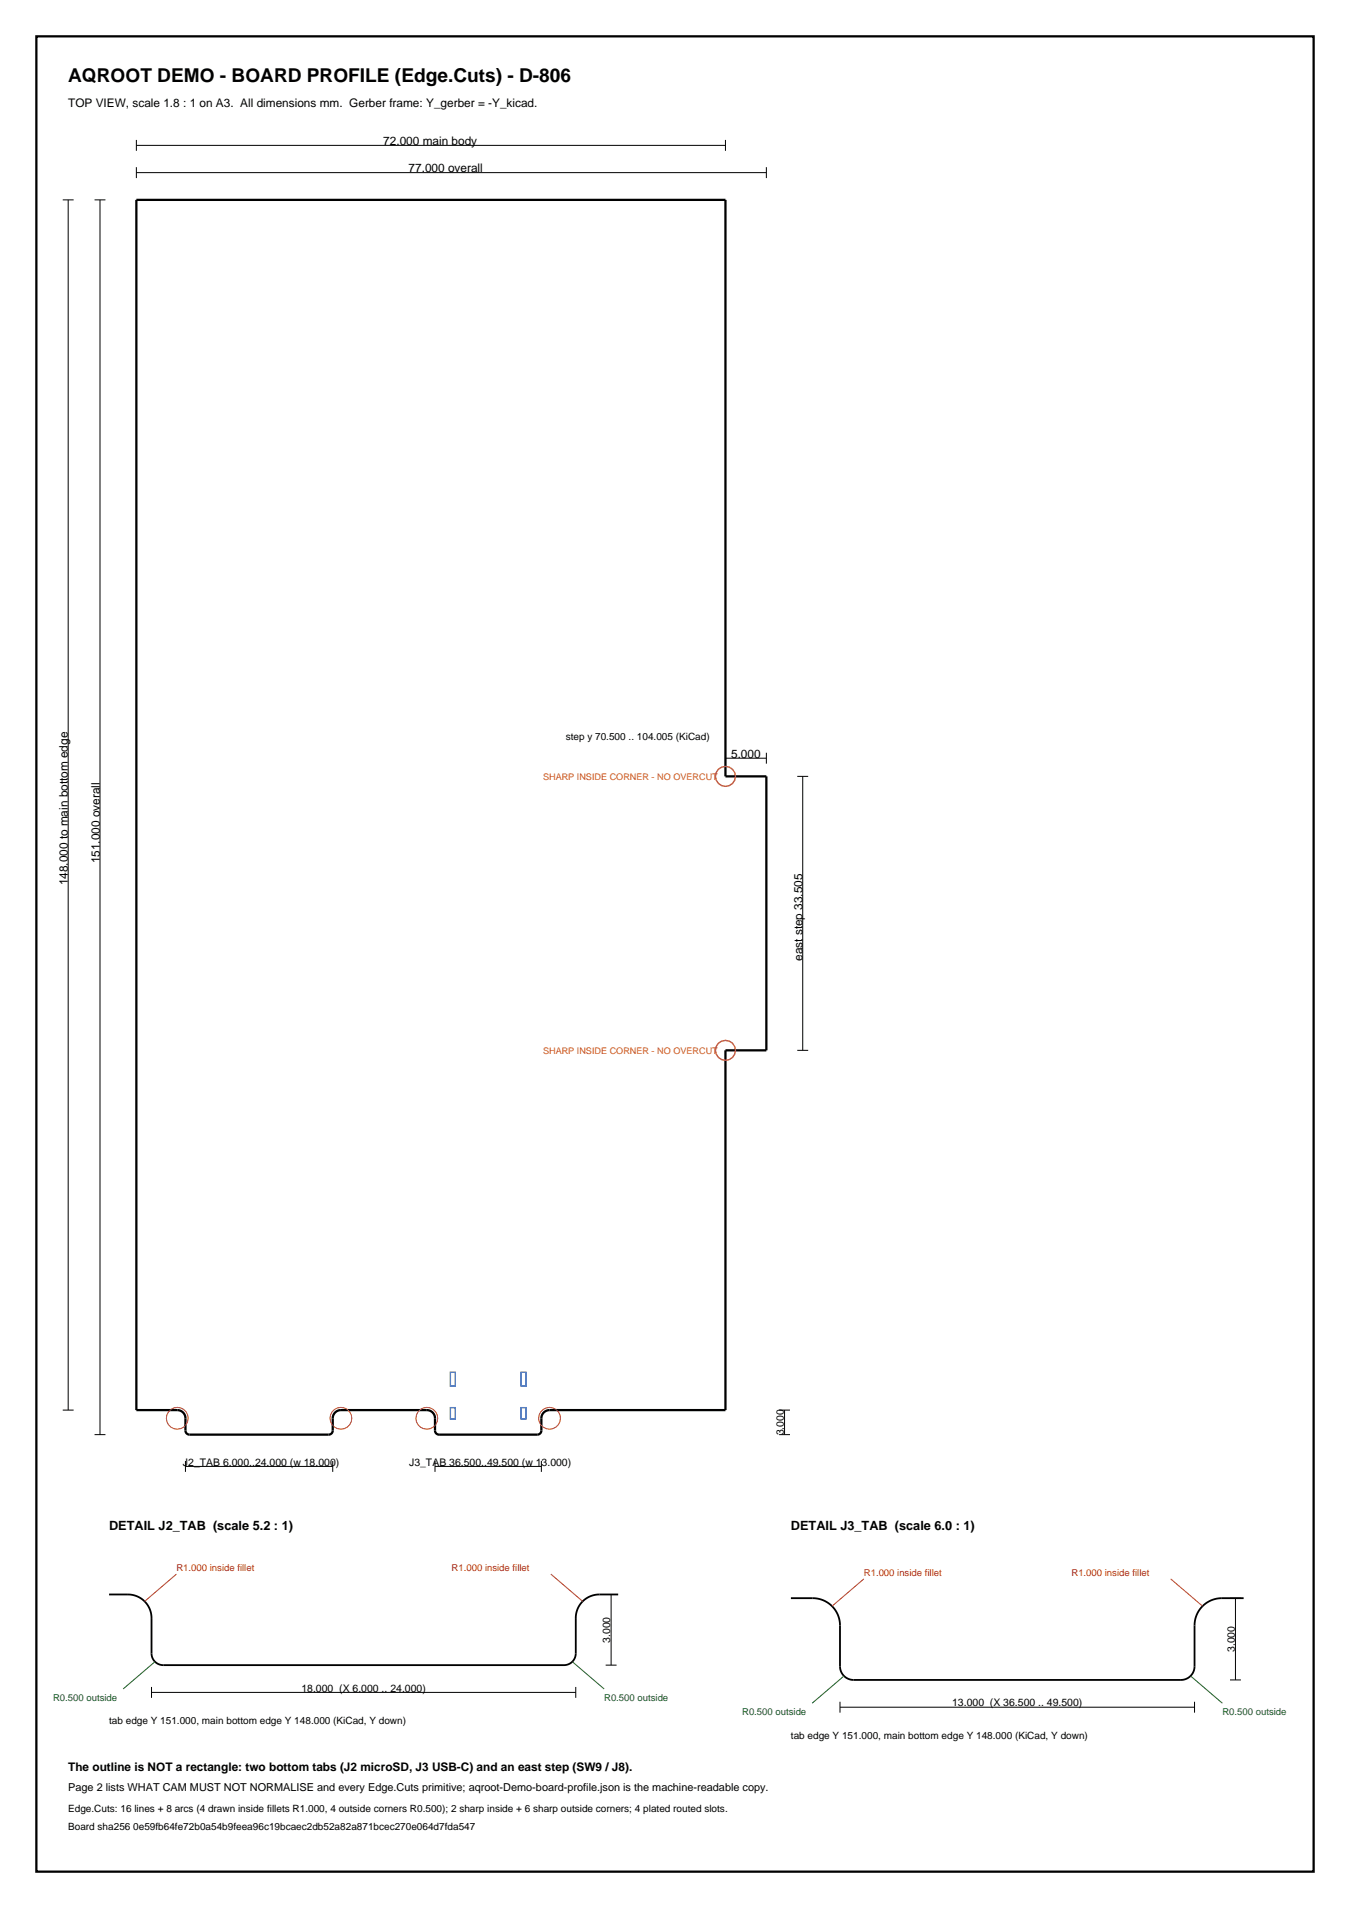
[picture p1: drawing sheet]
<svg xmlns="http://www.w3.org/2000/svg" width="297mm" height="420mm" viewBox="0 0 297 420" stroke-linecap="round" stroke-linejoin="round" font-family="sans-serif">
<defs><g id="words">
<text font-size="4.2" x="15" y="18">AQROOT DEMO - BOARD PROFILE (Edge.Cuts) - D-806</text>
<g font-size="2.8">
<text x="24" y="336.8">DETAIL J2_TAB (scale 5.2 : 1)</text>
<text x="174" y="336.8">DETAIL J3_TAB (scale 6.0 : 1)</text>
</g>
<g font-size="2.6">
<text x="15" y="23.5">TOP VIEW, scale 1.8 : 1 on A3. All dimensions mm. Gerber frame: Y_gerber = -Y_kicad.</text>
<text x="84.3" y="31.9">72.000 main body</text>
<text x="89.9" y="37.9">77.000 overall</text>
<text x="160.8" y="166.8">5.000</text>
<text x="21.9" y="190" transform="rotate(-90 21.9 190)">151.000 overall</text>
<text x="14.9" y="194.9" transform="rotate(-90 14.9 194.9)">148.000 to main bottom edge</text>
<text x="176.5" y="211.5" transform="rotate(-90 176.5 211.5)">east step 33.505</text>
<text x="15" y="389.8">The outline is NOT a rectangle: two bottom tabs (J2 microSD, J3 USB-C) and an east step (SW9 / J8).</text>
</g>
<text font-size="2.4" x="15" y="394.3">Page 2 lists WHAT CAM MUST NOT NORMALISE and every Edge.Cuts primitive; aqroot-Demo-board-profile.json is the machine-readable copy.</text>
<g font-size="2.3">
<text x="172.4" y="316" transform="rotate(-90 172.4 316)">3.000</text>
<text x="40.3" y="322.6">J2_TAB 6.000..24.000 (w 18.000)</text>
<text x="90" y="322.6">J3_TAB 36.500..49.500 (w 13.000)</text>
<text x="134.3" y="361.6" transform="rotate(-90 134.3 361.6)">3.000</text>
<text x="271.6" y="363.7" transform="rotate(-90 271.6 363.7)">3.000</text>
<text x="66.3" y="372.4">18.000 (X 6.000 .. 24.000)</text>
<text x="209.5" y="375.6">13.000 (X 36.500 .. 49.500)</text>
</g>
<g font-size="2.2">
<text x="124.5" y="162.9">step y 70.500 .. 104.005 (KiCad)</text>
<text x="24" y="379.5">tab edge Y 151.000, main bottom edge Y 148.000 (KiCad, Y down)</text>
<text x="174" y="382.8">tab edge Y 151.000, main bottom edge Y 148.000 (KiCad, Y down)</text>
<text x="15" y="398.8">Edge.Cuts: 16 lines + 8 arcs (4 drawn inside fillets R1.000, 4 outside corners R0.500); 2 sharp inside + 6 sharp outside corners; 4 plated routed slots.</text>
<text x="15" y="402.8">Board sha256 0e59fb64fe72b0a54b9feea96c19bcaec2db52a82a871bcec270e064d7fda547</text>
</g>
<g font-size="2.1" fill="#cc1a1a">
<text x="38.8" y="345.9">R1.000 inside fillet</text>
<text x="99.4" y="345.9">R1.000 inside fillet</text>
<text x="190" y="347">R1.000 inside fillet</text>
<text x="235.7" y="347">R1.000 inside fillet</text>
</g>
<g font-size="2.1" fill="#1a661a">
<text x="11.7" y="374.4">R0.500 outside</text>
<text x="132.9" y="374.4">R0.500 outside</text>
<text x="163.3" y="377.5">R0.500 outside</text>
<text x="268.9" y="377.5">R0.500 outside</text>
</g>
<g font-size="2" fill="#c60">
<text x="119.5" y="171.7">SHARP INSIDE CORNER - NO OVERCUT</text>
<text x="119.5" y="232">SHARP INSIDE CORNER - NO OVERCUT</text>
</g>
</g></defs>
<path d="M8 8h281v404h-281zM30 44h129.6v126.9h9v60.3h-9v79.2h-38.7a1.8 1.8 0 0 0-1.8 1.8v2.7a.9 .9 0 0 1-.9 .9h-21.6a.9 .9 0 0 1-.9-.9v-2.7a1.81 1.81 0 0 0-1.8-1.8h-18.9a1.8 1.8 0 0 0-1.8 1.8v2.7a.9 .9 0 0 1-.9 .9h-30.6a.9 .9 0 0 1-.9-.9v-2.7a1.8 1.8 0 0 0-1.8-1.8h-9z" fill="none" stroke="#000" stroke-width=".5"/>
<path d="M99.1 302.1h1.1v3h-1.1zM99.1 309.9h1.1v2.5h-1.1zM114.6 302.1h1.1v3h-1.1zM114.6 309.9h1.1v2.5h-1.1z" fill="none" stroke="#1a4dcc" stroke-width=".3"/>
<g fill="none" stroke="#000" stroke-width=".22">
<path d="M30 38h138.6M30 30.8v2.4M30 36.8v2.4M30 32h129.6M159.6 30.8v2.4M168.6 36.8v2.4M13.8 44h2.4M15 44v266.4M20.8 44h2.4M22 44v271.8M159.6 165.7v2.4M159.6 166.9h9"/>
<path d="M168.6 165.7v2.4M175.4 170.9h2.4M176.6 170.9v60.3M175.4 231.2h2.4M13.8 310.4h2.4M20.8 315.8h2.4M171.4 315.8h2.4M171.4 310.4h2.4M172.6 310.4v5.4M40.8 322.8h32.4M40.8 321.6v2.4M73.2 321.6v2.4"/>
<path d="M95.7 322.8h23.4M95.7 321.6v2.4M119.1 321.6v2.4M133.2 351h2.4M134.4 351v15.5M270.6 351.8h2.4M271.8 351.8v18M33.3 372.5h93.4M33.3 371.3v2.4M126.7 371.3v2.4M133.2 366.5h2.4M184.8 375.8h78"/>
<path d="M184.8 374.6v2.4M262.8 374.6v2.4M270.6 369.8h2.4"/>
</g>
<g fill="none" stroke="#cc1a1a" stroke-width=".22">
<path d="M38.8 346.5l-7 6M121.2 346.5l7 6M190 347.6l-7 6M257.6 347.6l7 6"/>
<circle cx="39" cy="312.2" r="2.4"/>
<circle cx="75" cy="312.2" r="2.4"/>
<circle cx="93.9" cy="312.2" r="2.4"/>
<circle cx="120.9" cy="312.2" r="2.4"/>
</g>
<g fill="none" stroke="#c60" stroke-width=".3">
<circle cx="159.6" cy="170.9" r="2.2"/>
<circle cx="159.6" cy="231.2" r="2.2"/>
</g>
<path d="M24 351h4.1a5.2 5.2 0 0 1 5.2 5.2v7.7a2.59 2.59 0 0 0 2.6 2.6h88.2a2.6 2.6 0 0 0 2.6-2.6v-7.7a5.2 5.2 0 0 1 5.2-5.2h4.1M174 351.8h4.8a6 6 0 0 1 6 6v9a3 3 0 0 0 3 3h72a3 3 0 0 0 3-3v-9a6 6 0 0 1 6-6h4.8" fill="none" stroke="#000" stroke-width=".4"/>
<path d="M34.1 365.8l-7 6M125.9 365.8l7 6M185.7 368.9l-7 6M261.9 368.9l7 6" fill="none" stroke="#1a661a" stroke-width=".22"/>
<use href="#words"/>
</svg>
